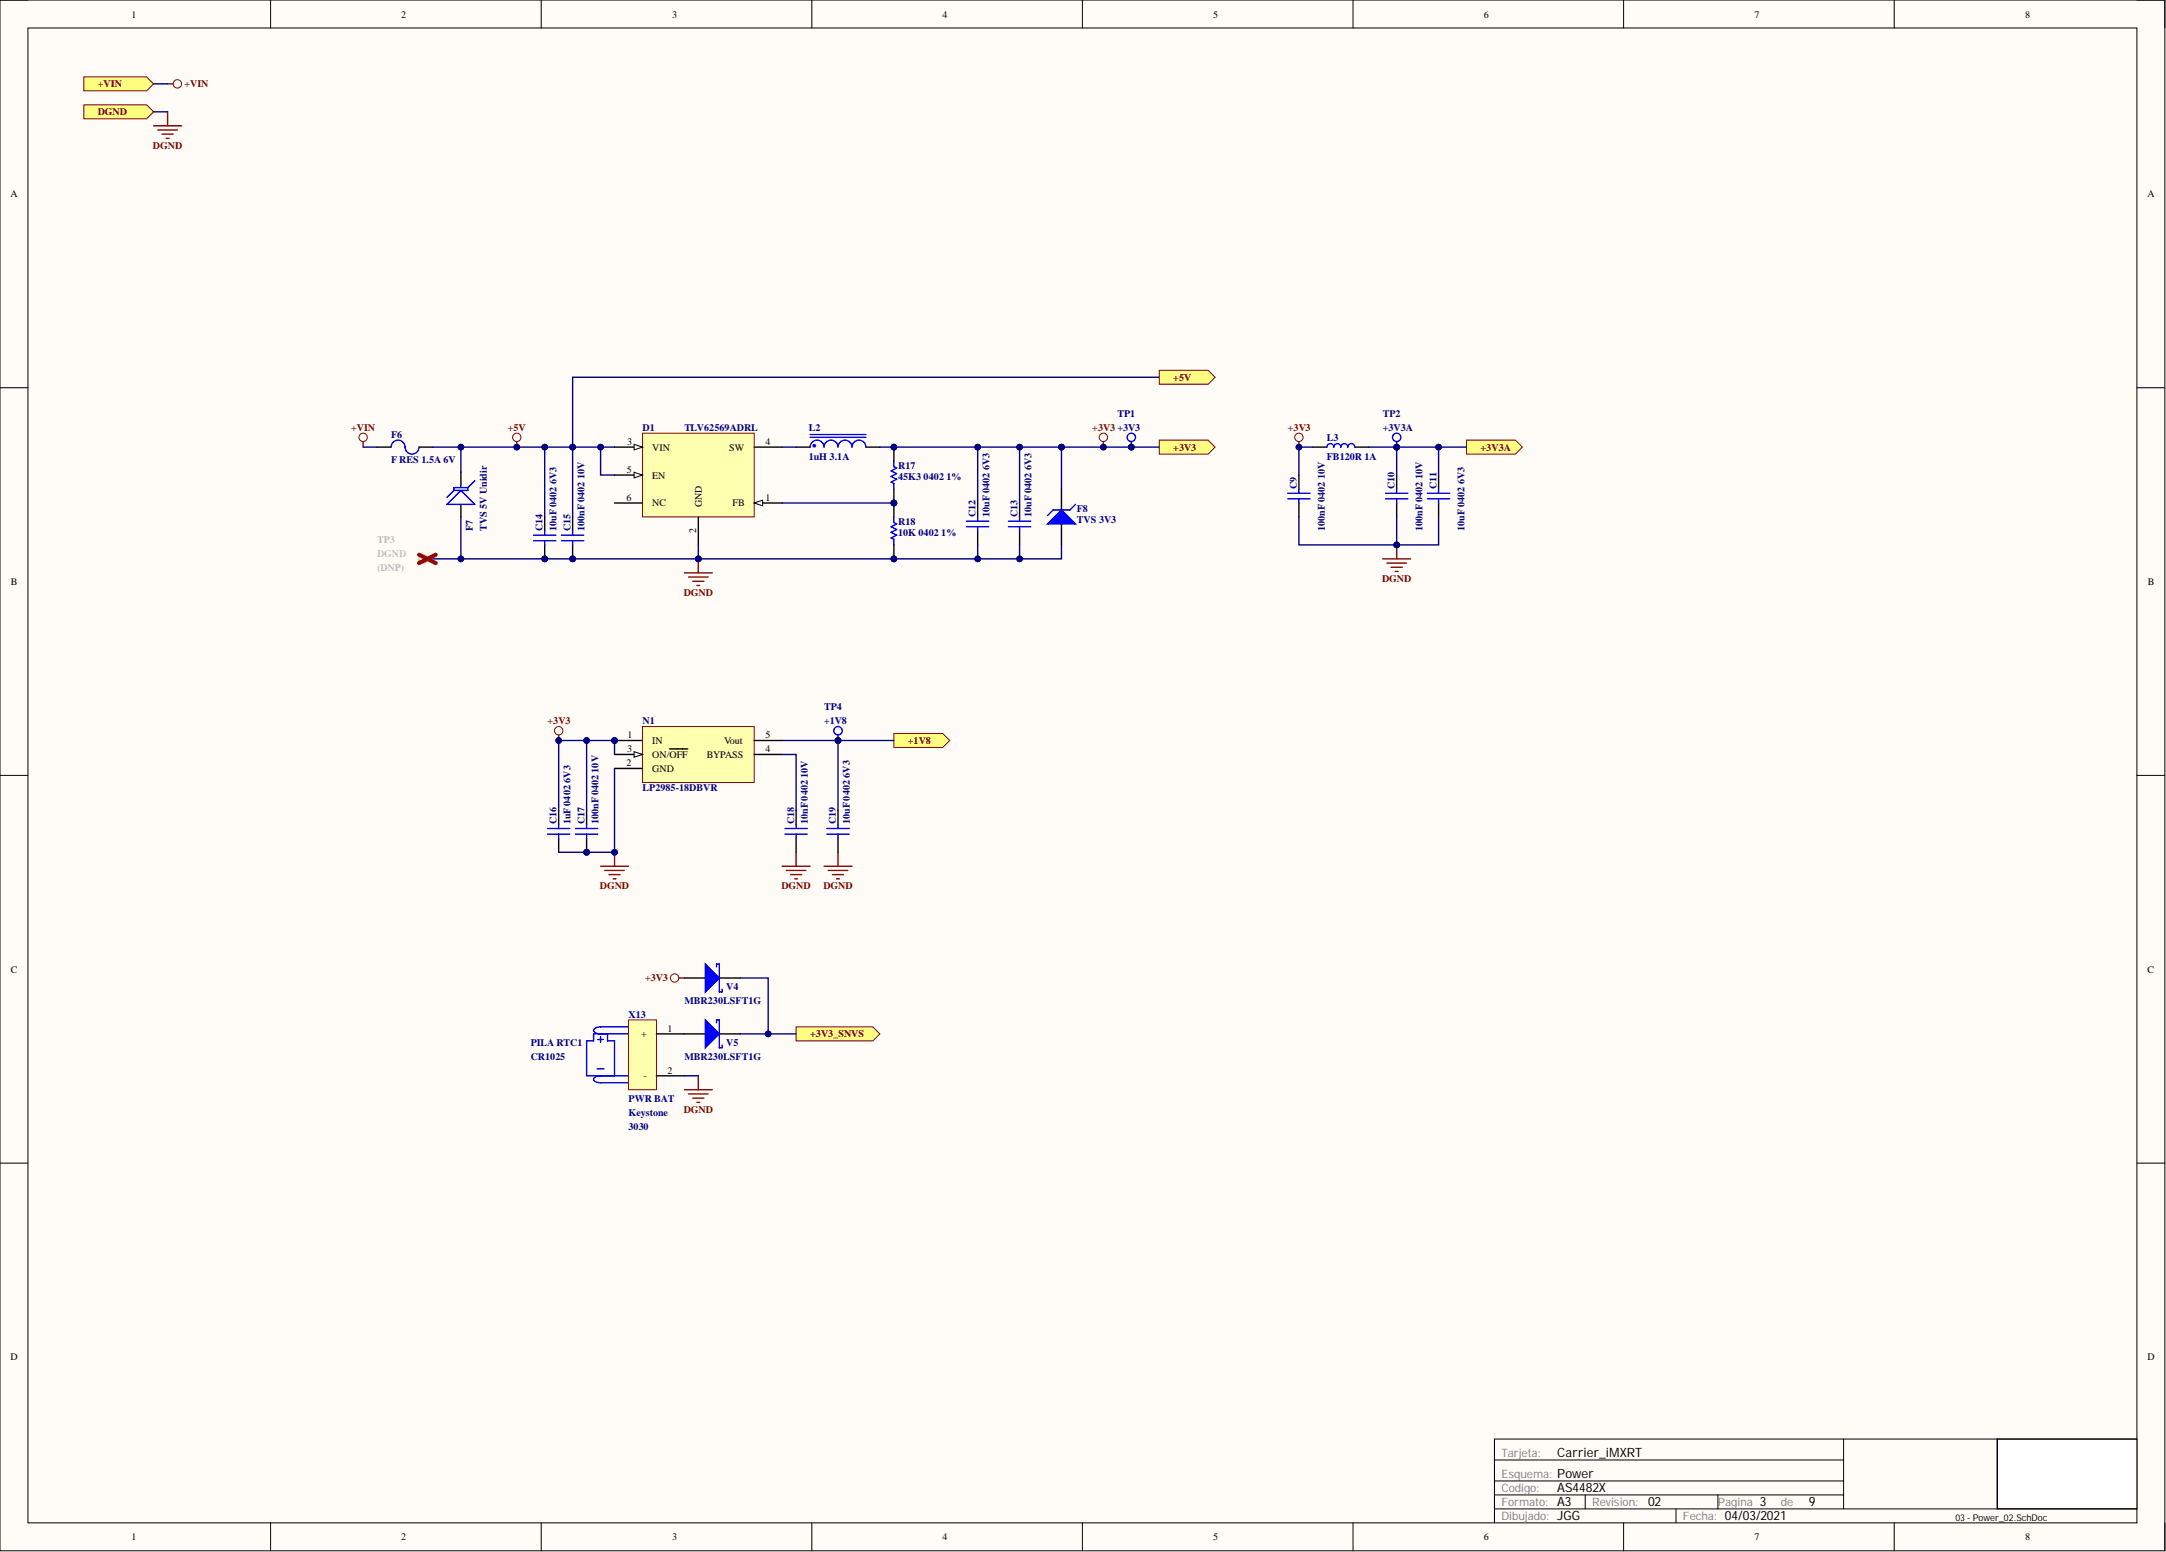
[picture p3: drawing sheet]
<svg xmlns="http://www.w3.org/2000/svg" width="393mm" height="282mm" viewBox="0 0 393 282" stroke-linecap="round" stroke-linejoin="round" font-family="sans-serif">
<defs><g id="words">
<g font-size="2.3">
<text x="282.8" y="264.7">Carrier_iMXRT</text>
<text x="282.8" y="271">AS4482X</text>
<text x="299.3" y="273.5">02</text>
<text x="328.5" y="273.5">9</text>
</g>
<g font-size="2.1" fill="#808080">
<text x="272.7" y="268.5">Esquema: Power</text>
<text x="272.7" y="264.7">Tarjeta:</text>
<text x="272.7" y="273.6">Formato: A3</text>
<text x="272.7" y="271">Codigo:</text>
<text x="289.1" y="273.6">Revision:</text>
<text x="312" y="273.6">Pagina 3</text>
<text x="323.4" y="273.6">de</text>
<text x="272.7" y="276.1">Dibujado: JGG</text>
<text x="305.6" y="276.1">Fecha: 04/03/2021</text>
</g>
<g font-size="1.8">
<text x="23.9" y="3.2">1</text>
<text x="72.9" y="3.2">2</text>
<text x="122.1" y="3.2">3</text>
<text x="171.2" y="3.2">4</text>
<text x="220.3" y="3.2">5</text>
<text x="269.4" y="3.2">6</text>
<text x="318.6" y="3.2">7</text>
<text x="367.8" y="3.2">8</text>
<text x="1.9" y="35.8">A</text>
<text x="390" y="35.8">A</text>
<text x="113.9" y="80.8">3</text>
<text x="118.4" y="81.8">VIN</text>
<text x="132.4" y="81.8">SW</text>
<text x="139" y="80.8">4</text>
<text x="113.8" y="85.9">5</text>
<text x="118.4" y="86.9">EN</text>
<text x="113.8" y="91">6</text>
<text x="118.4" y="92">NC</text>
<text x="127.5" y="92.1" transform="rotate(-90 127.5 92.1)">GND</text>
<text x="133" y="92">FB</text>
<text x="139" y="91">1</text>
<text x="126.4" y="96.8" transform="rotate(-90 126.4 96.8)">2</text>
<text x="2" y="106.2">B</text>
<text x="390.1" y="106.2">B</text>
<text x="113.9" y="136.6">3</text>
<text x="114" y="134.1">1</text>
<text x="118.4" y="135.1">IN</text>
<text x="118.4" y="137.7">ON/OFF</text>
<text x="128.3" y="137.7">BYPASS</text>
<text x="131.5" y="135.1">Vout</text>
<text x="139" y="134.1">5</text>
<text x="139" y="136.6">4</text>
<text x="113.8" y="139.2">2</text>
<text x="118.4" y="140.2">GND</text>
<text x="1.9" y="176.6">C</text>
<text x="390" y="176.6">C</text>
<text x="116.4" y="188.4">+</text>
<text x="121.2" y="187.4">1</text>
<text x="116.9" y="196">-</text>
<text x="121.2" y="195">2</text>
<text x="1.9" y="247.1">D</text>
<text x="390" y="247.1">D</text>
<text x="23.9" y="279.7">1</text>
<text x="72.9" y="279.7">2</text>
<text x="122.1" y="279.7">3</text>
<text x="171.2" y="279.7">4</text>
<text x="220.3" y="279.7">5</text>
<text x="269.4" y="279.7">6</text>
<text x="318.6" y="279.7">7</text>
<text x="367.8" y="279.7">8</text>
</g>
<g font-size="1.8" fill="#800000">
<text x="17.8" y="15.9">+VIN</text>
<text x="33.5" y="15.9">+VIN</text>
<text x="17.8" y="20.9">DGND</text>
<text x="27.8" y="27">DGND</text>
<text x="213.1" y="69.2">+5V</text>
<text x="63.7" y="78.3">+VIN</text>
<text x="92.2" y="78.3">+5V</text>
<text x="198.3" y="78.3">+3V3 +3V3</text>
<text x="213.1" y="81.8">+3V3</text>
<text x="233.9" y="78.3">+3V3</text>
<text x="268.9" y="81.8">+3V3A</text>
<text x="251" y="105.7">DGND</text>
<text x="124.2" y="108.2">DGND</text>
<text x="99.4" y="131.6">+3V3</text>
<text x="164.9" y="135.1">+1V8</text>
<text x="108.9" y="161.5">DGND</text>
<text x="141.9" y="161.5">DGND</text>
<text x="149.5" y="161.5">DGND</text>
<text x="117.1" y="178.3">+3V3</text>
<text x="147.1" y="188.4">+3V3_SNVS</text>
<text x="124.2" y="202.1">DGND</text>
</g>
<g font-size="1.8" fill="#000080">
<text x="202.9" y="75.7">TP1</text>
<text x="251.1" y="75.7">TP2</text>
<text x="71" y="79.6">F6</text>
<text x="116.7" y="78.3">D1</text>
<text x="124.3" y="78.3">TLV62569ADRL</text>
<text x="146.9" y="78.3">L2</text>
<text x="146.9" y="83.6">1uH 3.1A</text>
<text x="241" y="80.1">L3</text>
<text x="241" y="83.6">FB120R 1A</text>
<text x="251.1" y="78.3">+3V3A</text>
<text x="71" y="84.1">F RES 1.5A 6V</text>
<text x="101.1" y="88" transform="rotate(-90 101.1 88)">6V3</text>
<text x="106.1" y="87" transform="rotate(-90 106.1 87)">10V</text>
<text x="163.1" y="85.1">R17</text>
<text x="163.1" y="87.2">45K3</text>
<text x="167.7" y="87.2">0402</text>
<text x="171.9" y="87.2">1%</text>
<text x="179.7" y="85.4" transform="rotate(-90 179.7 85.4)">6V3</text>
<text x="187.3" y="85.4" transform="rotate(-90 187.3 85.4)">6V3</text>
<text x="235.5" y="88.8" transform="rotate(-90 235.5 88.8)">C9</text>
<text x="240.6" y="87" transform="rotate(-90 240.6 87)">10V</text>
<text x="253.3" y="88.8" transform="rotate(-90 253.3 88.8)">C10</text>
<text x="258.3" y="87" transform="rotate(-90 258.3 87)">10V</text>
<text x="260.9" y="88.8" transform="rotate(-90 260.9 88.8)">C11</text>
<text x="265.9" y="88" transform="rotate(-90 265.9 88)">6V3</text>
<text x="163.1" y="95.3">R18</text>
<text x="177.2" y="93.9" transform="rotate(-90 177.2 93.9)">C12</text>
<text x="179.7" y="93.9" transform="rotate(-90 179.7 93.9)">10uF 0402</text>
<text x="184.8" y="93.9" transform="rotate(-90 184.8 93.9)">C13</text>
<text x="187.3" y="93.9" transform="rotate(-90 187.3 93.9)">10uF 0402</text>
<text x="195.6" y="93">F8</text>
<text x="195.6" y="95">TVS 3V3</text>
<text x="85.9" y="96.4" transform="rotate(-90 85.9 96.4)">F7</text>
<text x="88.4" y="96.4" transform="rotate(-90 88.4 96.4)">TVS 5V Unidir</text>
<text x="98.5" y="96.4" transform="rotate(-90 98.5 96.4)">C14</text>
<text x="101.1" y="96.4" transform="rotate(-90 101.1 96.4)">10uF 0402</text>
<text x="103.6" y="96.4" transform="rotate(-90 103.6 96.4)">C15</text>
<text x="106.1" y="96.4" transform="rotate(-90 106.1 96.4)">100nF 0402</text>
<text x="163.1" y="97.3">10K 0402</text>
<text x="170.9" y="97.3">1%</text>
<text x="240.6" y="96.4" transform="rotate(-90 240.6 96.4)">100nF 0402</text>
<text x="258.3" y="96.4" transform="rotate(-90 258.3 96.4)">100nF 0402</text>
<text x="265.9" y="96.4" transform="rotate(-90 265.9 96.4)">10uF 0402</text>
<text x="116.7" y="131.6">N1</text>
<text x="149.6" y="129">TP4</text>
<text x="149.6" y="131.6">+1V8</text>
<text x="103.6" y="142.1" transform="rotate(-90 103.6 142.1)">6V3</text>
<text x="108.7" y="140.3" transform="rotate(-90 108.7 140.3)">10V</text>
<text x="116.7" y="143.7">LP2985-18DBVR</text>
<text x="146.7" y="141.3" transform="rotate(-90 146.7 141.3)">10V</text>
<text x="154.3" y="141.3" transform="rotate(-90 154.3 141.3)">6V3</text>
<text x="101.1" y="149.7" transform="rotate(-90 101.1 149.7)">C16</text>
<text x="103.6" y="149.7" transform="rotate(-90 103.6 149.7)">1uF 0402</text>
<text x="106.1" y="149.7" transform="rotate(-90 106.1 149.7)">C17</text>
<text x="108.7" y="149.7" transform="rotate(-90 108.7 149.7)">100nF 0402</text>
<text x="144.2" y="149.7" transform="rotate(-90 144.2 149.7)">C18</text>
<text x="146.7" y="149.7" transform="rotate(-90 146.7 149.7)">10nF 0402</text>
<text x="151.8" y="149.7" transform="rotate(-90 151.8 149.7)">C19</text>
<text x="154.3" y="149.7" transform="rotate(-90 154.3 149.7)">10uF 0402</text>
<text x="131.9" y="179.8">V4</text>
<text x="114.1" y="184.9">X13</text>
<text x="124.3" y="182.3">MBR230LSFT1G</text>
<text x="96.4" y="189.9">PILA RTC1</text>
<text x="131.9" y="189.9">V5</text>
<text x="96.4" y="192.5">CR1025</text>
<text x="124.3" y="192.5">MBR230LSFT1G</text>
<text x="114.1" y="202.6">Keystone</text>
<text x="114.1" y="200.1">PWR BAT</text>
<text x="114.1" y="205.2">3030</text>
</g>
<g font-size="1.8" fill="#bfbebc">
<text x="68.5" y="98.6">TP3</text>
<text x="68.5" y="101.1">DGND</text>
<text x="68.5" y="103.7">(DNP)</text>
</g>
<text font-size="1.7" x="355.1" y="276.2">03 - Power_02.SchDoc</text>
</g></defs>
<path d="M0 0h393.1v281.7h-393.1z" fill-rule="evenodd" fill="#fffcf8"/>
<path d="M0 0h393.1v281.7h-393.1z" fill="none" stroke="#000" stroke-width=".18"/>
<path d="M5.1 5.1h383v271.5h-383z" fill-rule="evenodd" fill="#fffcf8"/>
<g fill="none" stroke="#000" stroke-width=".18">
<path d="M0 0h5.1M5.1 5.1h383v271.5h-383zM49.1 0v5.1M98.3 0v5.1M147.4 0v5.1M196.6 0v5.1M245.7 0v5.1M294.9 0v5.1M344 0v5.1M388.1 0h5v5.1M0 70.4h5.1M388.1 70.4h5"/>
<path d="M0 140.8h5.1M388.1 140.8h5M0 211.2h5.1M388.1 211.2h5M49.1 276.6v5.1M98.3 276.6v5.1M147.4 276.6v5.1M196.6 276.6v5.1M245.7 276.6v5.1M294.9 276.6v5.1M344 276.6v5.1M393.1 276.6v5.1"/>
</g>
<path d="M362.7 261.4h25.4v12.6h-25.4z" fill-rule="evenodd" fill="#fff"/>
<path d="M271.4 265.2h63.4M271.4 274h116.7M271.4 271.5h63.4M271.4 269h63.4M287.9 271.5v2.5M304.4 274v2.6M312 271.5v2.5M334.8 261.4v12.6M362.7 261.4h25.4v12.6h-25.4zM362.7 261.4v12.6M388.1 261.4h-116.7v15.2" fill="none" stroke="#000" stroke-width=".18"/>
<path d="M266.3 79.9h8.9l1.3 1.3-1.3 1.3h-8.9z" fill-rule="evenodd" fill="#ffff80"/>
<path d="M266.3 79.9h8.9l1.3 1.3-1.3 1.3h-8.9z" fill="none" stroke="#800000" stroke-width=".18"/>
<path d="M162.3 133.2h8.9l1.3 1.3-1.3 1.3h-8.9z" fill-rule="evenodd" fill="#ffff80"/>
<path d="M162.3 133.2h8.9l1.3 1.3-1.3 1.3h-8.9z" fill="none" stroke="#800000" stroke-width=".18"/>
<path d="M210.5 79.9h8.9l1.3 1.3-1.3 1.3h-8.9z" fill-rule="evenodd" fill="#ffff80"/>
<path d="M210.5 79.9h8.9l1.3 1.3-1.3 1.3h-8.9z" fill="none" stroke="#800000" stroke-width=".18"/>
<path d="M144.6 186.5h13.9l1.3 1.3-1.3 1.2h-13.9z" fill-rule="evenodd" fill="#ffff80"/>
<g fill="none" stroke="#800000" stroke-width=".18">
<path d="M144.6 186.5h13.9l1.3 1.3-1.3 1.2h-13.9z"/>
<circle cx="235.9" cy="79.4" r=".76"/>
</g>
<path d="M235.9 80.2v1" fill="none" stroke="#800000" stroke-width=".25"/>
<circle cx="235.9" cy="81.2" r=".51" fill="#000080"/>
<circle cx="235.9" cy="81.2" r=".51" fill="none" stroke="#000080" stroke-width=".18"/>
<path d="M116.7 78.7h20.3v15.2h-20.3z" fill-rule="evenodd" fill="#ffffb0"/>
<path d="M116.7 78.7h20.3v15.2h-20.3z" fill="none" stroke="#800000" stroke-width=".18"/>
<path d="M137 91.4h5" fill="none" stroke="#000" stroke-width=".25"/>
<path d="M137 91.4l1.5-.6v1.1z" fill="#f8fcff"/>
<path d="M137 91.4l1.5-.6v1.1z" fill="none" stroke="#000" stroke-width=".18"/>
<path d="M111.6 86.3h5.1" fill="none" stroke="#000" stroke-width=".25"/>
<path d="M115.2 85.8l1.5 .5-1.5 .5z" fill="#f8fcff"/>
<path d="M115.2 85.8l1.5 .5-1.5 .5z" fill="none" stroke="#000" stroke-width=".18"/>
<path d="M111.6 81.2h5.1M126.8 93.9v5.1" fill="none" stroke="#000" stroke-width=".25"/>
<path d="M115.2 80.7l1.5 .5-1.5 .5z" fill="#f8fcff"/>
<path d="M115.2 80.7l1.5 .5-1.5 .5z" fill="none" stroke="#000" stroke-width=".18"/>
<path d="M111.6 91.4h5.1M137 81.2h5" fill="none" stroke="#000" stroke-width=".25"/>
<circle cx="104" cy="101.5" r=".51" fill="#000080"/>
<circle cx="104" cy="101.5" r=".51" fill="none" stroke="#000080" stroke-width=".18"/>
<path d="M104 99v2.5" fill="none" stroke="#000" stroke-width=".25"/>
<circle cx="104" cy="101.5" r=".51" fill="#000080"/>
<circle cx="104" cy="101.5" r=".51" fill="none" stroke="#000080" stroke-width=".18"/>
<path d="M104 93.9v2.5" fill="none" stroke="#000" stroke-width=".25"/>
<path d="M102 97.2h4M102 98.2h4M104 96.4v.8M104 98.2v.8" fill="none" stroke="#00f" stroke-width=".25"/>
<circle cx="98.9" cy="101.5" r=".51" fill="#000080"/>
<circle cx="98.9" cy="101.5" r=".51" fill="none" stroke="#000080" stroke-width=".18"/>
<path d="M98.9 99v2.5" fill="none" stroke="#000" stroke-width=".25"/>
<circle cx="98.9" cy="101.5" r=".51" fill="#000080"/>
<circle cx="98.9" cy="101.5" r=".51" fill="none" stroke="#000080" stroke-width=".18"/>
<path d="M98.9 93.9v2.5" fill="none" stroke="#000" stroke-width=".25"/>
<path d="M96.9 97.2h4M96.9 98.2h4M98.9 96.4v.8M98.9 98.2v.8" fill="none" stroke="#00f" stroke-width=".25"/>
<path d="M124.3 104h5.1M125 104.8h3.6M125.8 105.6h2M126.6 106.3h.5M126.8 101.5v2.5" fill="none" stroke="#800000" stroke-width=".25"/>
<circle cx="126.8" cy="101.5" r=".51" fill="#000080"/>
<circle cx="126.8" cy="101.5" r=".51" fill="none" stroke="#000080" stroke-width=".18"/>
<circle cx="93.8" cy="79.4" r=".76" fill="none" stroke="#800000" stroke-width=".18"/>
<path d="M93.8 80.2v1" fill="none" stroke="#800000" stroke-width=".25"/>
<circle cx="93.8" cy="81.2" r=".51" fill="#000080"/>
<circle cx="93.8" cy="81.2" r=".51" fill="none" stroke="#000080" stroke-width=".18"/>
<path d="M144.6 81.2h2.5M157.3 81.2h2.5" fill="none" stroke="#000" stroke-width=".25"/>
<path d="M147.1 79.4h10.2M147.1 78.9h10.2M147.1 81.2a1.27 1.27 0 0 1 1.3-1.3 1.27 1.27 0 0 1 1.2 1.3 1.27 1.27 0 0 1 1.3-1.3 1.27 1.27 0 0 1 1.3 1.3 1.27 1.27 0 0 1 1.3-1.3 1.27 1.27 0 0 1 1.2 1.3 1.27 1.27 0 0 1 1.3-1.3 1.27 1.27 0 0 1 1.3 1.3" fill="none" stroke="#00f" stroke-width=".25"/>
<circle cx="147.9" cy="81" r=".25" fill="#00f"/>
<circle cx="147.9" cy="81" r=".25" fill="none" stroke="#00f" stroke-width=".18"/>
<path d="M177.5 91.4v2.5M177.5 96.4v2.6M185.2 91.4v2.5M185.2 96.4v2.6" fill="none" stroke="#000" stroke-width=".25"/>
<path d="M175.5 94.7h4.1M175.5 95.7h4.1M177.5 93.9v.8M177.5 95.7v.7M183.1 94.7h4.1M183.1 95.7h4.1M185.2 93.9v.8M185.2 95.7v.7" fill="none" stroke="#00f" stroke-width=".25"/>
<circle cx="200.4" cy="79.4" r=".76" fill="none" stroke="#800000" stroke-width=".18"/>
<path d="M200.4 80.2v1" fill="none" stroke="#800000" stroke-width=".25"/>
<circle cx="200.4" cy="81.2" r=".51" fill="#000080"/>
<circle cx="200.4" cy="81.2" r=".51" fill="none" stroke="#000080" stroke-width=".18"/>
<circle cx="111.6" cy="134.5" r=".51" fill="#000080"/>
<circle cx="111.6" cy="134.5" r=".51" fill="none" stroke="#000080" stroke-width=".18"/>
<path d="M116.7 132h20.3v10.1h-20.3z" fill-rule="evenodd" fill="#ffffb0"/>
<path d="M116.7 132h20.3v10.1h-20.3z" fill="none" stroke="#800000" stroke-width=".18"/>
<path d="M111.6 134.5h5.1" fill="none" stroke="#000" stroke-width=".25"/>
<circle cx="111.6" cy="134.5" r=".51" fill="#000080"/>
<circle cx="111.6" cy="134.5" r=".51" fill="none" stroke="#000080" stroke-width=".18"/>
<path d="M111.6 137h5.1" fill="none" stroke="#000" stroke-width=".25"/>
<path d="M115.2 136.5l1.5 .5-1.5 .5z" fill="#f8fcff"/>
<path d="M115.2 136.5l1.5 .5-1.5 .5z" fill="none" stroke="#000" stroke-width=".18"/>
<path d="M111.6 139.6h5.1M121.6 136h3.3M137 134.5h5M137 137h5" fill="none" stroke="#000" stroke-width=".25"/>
<path d="M109.1 157.3h5M109.8 158.1h3.6M110.6 158.8h2M111.3 159.6h.6M111.6 154.8v2.5" fill="none" stroke="#800000" stroke-width=".25"/>
<circle cx="111.6" cy="154.8" r=".51" fill="#000080"/>
<circle cx="111.6" cy="154.8" r=".51" fill="none" stroke="#000080" stroke-width=".18"/>
<circle cx="106.5" cy="154.8" r=".51" fill="#000080"/>
<circle cx="106.5" cy="154.8" r=".51" fill="none" stroke="#000080" stroke-width=".18"/>
<path d="M106.5 152.2v2.6" fill="none" stroke="#000" stroke-width=".25"/>
<circle cx="106.5" cy="154.8" r=".51" fill="#000080"/>
<circle cx="106.5" cy="154.8" r=".51" fill="none" stroke="#000080" stroke-width=".18"/>
<path d="M101.5 147.2v2.5M101.5 152.2v2.6M106.5 147.2v2.5M144.6 147.2v2.5M144.6 152.2v2.6" fill="none" stroke="#000" stroke-width=".25"/>
<path d="M99.4 150.5h4.1M99.4 151.5h4.1M101.5 149.7v.8M101.5 151.5v.7M104.5 150.5h4.1M104.5 151.5h4.1M106.5 149.7v.8M106.5 151.5v.7M142.5 150.5h4.1M142.5 151.5h4.1M144.6 149.7v.8M144.6 151.5v.7" fill="none" stroke="#00f" stroke-width=".25"/>
<path d="M142 157.3h5.1M142.8 158.1h3.5M143.6 158.8h2M144.3 159.6h.5M144.6 154.8v2.5M149.6 157.3h5.1M150.4 158.1h3.6M151.2 158.8h2M151.9 159.6h.5M152.2 154.8v2.5" fill="none" stroke="#800000" stroke-width=".25"/>
<circle cx="253.6" cy="81.2" r=".51" fill="#000080"/>
<circle cx="253.6" cy="81.2" r=".51" fill="none" stroke="#000080" stroke-width=".18"/>
<path d="M253.6 80.2v1" fill="none" stroke="#000" stroke-width=".25"/>
<circle cx="253.6" cy="81.2" r=".51" fill="#000080"/>
<circle cx="253.6" cy="81.2" r=".51" fill="none" stroke="#000080" stroke-width=".18"/>
<circle cx="253.6" cy="79.4" r=".76" fill="none" stroke="#00f" stroke-width=".25"/>
<circle cx="205.4" cy="81.2" r=".51" fill="#000080"/>
<circle cx="205.4" cy="81.2" r=".51" fill="none" stroke="#000080" stroke-width=".18"/>
<path d="M205.4 80.2v1" fill="none" stroke="#000" stroke-width=".25"/>
<circle cx="205.4" cy="81.2" r=".51" fill="#000080"/>
<circle cx="205.4" cy="81.2" r=".51" fill="none" stroke="#000080" stroke-width=".18"/>
<circle cx="205.4" cy="79.4" r=".76" fill="none" stroke="#00f" stroke-width=".25"/>
<circle cx="152.2" cy="134.5" r=".51" fill="#000080"/>
<circle cx="152.2" cy="134.5" r=".51" fill="none" stroke="#000080" stroke-width=".18"/>
<path d="M152.2 133.5v1" fill="none" stroke="#000" stroke-width=".25"/>
<circle cx="152.2" cy="134.5" r=".51" fill="#000080"/>
<circle cx="152.2" cy="134.5" r=".51" fill="none" stroke="#000080" stroke-width=".18"/>
<g fill="none" stroke="#00f" stroke-width=".25">
<path d="M241 81.2a.63 .63 0 0 1 .6-.6 .63 .63 0 0 1 .6 .6 .63 .63 0 0 1 .7-.6 .63 .63 0 0 1 .6 .6 .63 .63 0 0 1 .6-.6 .63 .63 0 0 1 .7 .6 .63 .63 0 0 1 .6-.6 .63 .63 0 0 1 .6 .6"/>
<circle cx="152.2" cy="132.7" r=".76"/>
</g>
<path d="M123.3 177.6h1M124.3 197.9h5.1M125 198.7h3.6M125.8 199.4h2M126.8 195.4v2.5M126.6 200.2h.5" fill="none" stroke="#800000" stroke-width=".25"/>
<circle cx="122.5" cy="177.6" r=".76" fill="none" stroke="#800000" stroke-width=".18"/>
<path d="M238.4 81.2h2.6M246 81.2h2.6" fill="none" stroke="#000" stroke-width=".25"/>
<path d="M104 81.2h-5.1v12.7" fill="none" stroke="#000080" stroke-width=".25"/>
<circle cx="98.9" cy="81.2" r=".51" fill="#000080"/>
<circle cx="98.9" cy="81.2" r=".51" fill="none" stroke="#000080" stroke-width=".18"/>
<circle cx="104" cy="81.2" r=".51" fill="#000080"/>
<circle cx="104" cy="81.2" r=".51" fill="none" stroke="#000080" stroke-width=".18"/>
<path d="M109.1 81.2v5.1h2.5" fill="none" stroke="#000080" stroke-width=".25"/>
<circle cx="109.1" cy="81.2" r=".51" fill="#000080"/>
<circle cx="109.1" cy="81.2" r=".51" fill="none" stroke="#000080" stroke-width=".18"/>
<path d="M142 81.2h2.6M142 91.4h20.3" fill="none" stroke="#000080" stroke-width=".25"/>
<circle cx="162.3" cy="91.4" r=".51" fill="#000080"/>
<circle cx="162.3" cy="91.4" r=".51" fill="none" stroke="#000080" stroke-width=".18"/>
<path d="M177.5 99v2.5" fill="none" stroke="#000080" stroke-width=".25"/>
<circle cx="177.5" cy="101.5" r=".51" fill="#000080"/>
<circle cx="177.5" cy="101.5" r=".51" fill="none" stroke="#000080" stroke-width=".18"/>
<path d="M177.5 81.2v10.2" fill="none" stroke="#000080" stroke-width=".25"/>
<circle cx="177.5" cy="81.2" r=".51" fill="#000080"/>
<circle cx="177.5" cy="81.2" r=".51" fill="none" stroke="#000080" stroke-width=".18"/>
<path d="M111.6 139.6v15.2h-10.1" fill="none" stroke="#000080" stroke-width=".25"/>
<circle cx="111.6" cy="154.8" r=".51" fill="#000080"/>
<circle cx="111.6" cy="154.8" r=".51" fill="none" stroke="#000080" stroke-width=".18"/>
<circle cx="106.5" cy="154.8" r=".51" fill="#000080"/>
<circle cx="106.5" cy="154.8" r=".51" fill="none" stroke="#000080" stroke-width=".18"/>
<path d="M111.6 137v-2.5h-5.1v12.7" fill="none" stroke="#000080" stroke-width=".25"/>
<circle cx="106.5" cy="134.5" r=".51" fill="#000080"/>
<circle cx="106.5" cy="134.5" r=".51" fill="none" stroke="#000080" stroke-width=".18"/>
<circle cx="111.6" cy="134.5" r=".51" fill="#000080"/>
<circle cx="111.6" cy="134.5" r=".51" fill="none" stroke="#000080" stroke-width=".18"/>
<path d="M106.5 134.5h-5v12.7" fill="none" stroke="#000080" stroke-width=".25"/>
<circle cx="101.5" cy="134.5" r=".51" fill="#000080"/>
<circle cx="101.5" cy="134.5" r=".51" fill="none" stroke="#000080" stroke-width=".18"/>
<circle cx="106.5" cy="134.5" r=".51" fill="#000080"/>
<circle cx="106.5" cy="134.5" r=".51" fill="none" stroke="#000080" stroke-width=".18"/>
<path d="M142 137h2.6v10.2M142 134.5h10.2v12.7" fill="none" stroke="#000080" stroke-width=".25"/>
<circle cx="152.2" cy="134.5" r=".51" fill="#000080"/>
<circle cx="152.2" cy="134.5" r=".51" fill="none" stroke="#000080" stroke-width=".18"/>
<path d="M152.2 134.5h10.1" fill="none" stroke="#000080" stroke-width=".25"/>
<circle cx="152.2" cy="134.5" r=".51" fill="#000080"/>
<circle cx="152.2" cy="134.5" r=".51" fill="none" stroke="#000080" stroke-width=".18"/>
<path d="M134.4 187.8h10.2" fill="none" stroke="#000080" stroke-width=".25"/>
<circle cx="139.5" cy="187.8" r=".51" fill="#000080"/>
<circle cx="139.5" cy="187.8" r=".51" fill="none" stroke="#000080" stroke-width=".18"/>
<path d="M111.6 81.2h-7.6v12.7" fill="none" stroke="#000080" stroke-width=".25"/>
<circle cx="104" cy="81.2" r=".51" fill="#000080"/>
<circle cx="104" cy="81.2" r=".51" fill="none" stroke="#000080" stroke-width=".18"/>
<circle cx="109.1" cy="81.2" r=".51" fill="#000080"/>
<circle cx="109.1" cy="81.2" r=".51" fill="none" stroke="#000080" stroke-width=".18"/>
<path d="M185.2 99v2.5h-58.4" fill="none" stroke="#000080" stroke-width=".25"/>
<circle cx="185.2" cy="101.5" r=".51" fill="#000080"/>
<circle cx="185.2" cy="101.5" r=".51" fill="none" stroke="#000080" stroke-width=".18"/>
<circle cx="177.5" cy="101.5" r=".51" fill="#000080"/>
<circle cx="177.5" cy="101.5" r=".51" fill="none" stroke="#000080" stroke-width=".18"/>
<circle cx="162.3" cy="101.5" r=".51" fill="#000080"/>
<circle cx="162.3" cy="101.5" r=".51" fill="none" stroke="#000080" stroke-width=".18"/>
<circle cx="126.8" cy="101.5" r=".51" fill="#000080"/>
<circle cx="126.8" cy="101.5" r=".51" fill="none" stroke="#000080" stroke-width=".18"/>
<path d="M159.8 81.2h25.4v10.2" fill="none" stroke="#000080" stroke-width=".25"/>
<circle cx="185.2" cy="81.2" r=".51" fill="#000080"/>
<circle cx="185.2" cy="81.2" r=".51" fill="none" stroke="#000080" stroke-width=".18"/>
<circle cx="177.5" cy="81.2" r=".51" fill="#000080"/>
<circle cx="177.5" cy="81.2" r=".51" fill="none" stroke="#000080" stroke-width=".18"/>
<circle cx="162.3" cy="81.2" r=".51" fill="#000080"/>
<circle cx="162.3" cy="81.2" r=".51" fill="none" stroke="#000080" stroke-width=".18"/>
<path d="M185.2 81.2h7.6" fill="none" stroke="#000080" stroke-width=".25"/>
<circle cx="185.2" cy="81.2" r=".51" fill="#000080"/>
<circle cx="185.2" cy="81.2" r=".51" fill="none" stroke="#000080" stroke-width=".18"/>
<circle cx="192.8" cy="81.2" r=".51" fill="#000080"/>
<circle cx="192.8" cy="81.2" r=".51" fill="none" stroke="#000080" stroke-width=".18"/>
<path d="M192.8 99v2.5h-7.6" fill="none" stroke="#000080" stroke-width=".25"/>
<circle cx="185.2" cy="101.5" r=".51" fill="#000080"/>
<circle cx="185.2" cy="101.5" r=".51" fill="none" stroke="#000080" stroke-width=".18"/>
<path d="M192.8 81.2v7.6" fill="none" stroke="#000080" stroke-width=".25"/>
<circle cx="192.8" cy="81.2" r=".51" fill="#000080"/>
<circle cx="192.8" cy="81.2" r=".51" fill="none" stroke="#000080" stroke-width=".18"/>
<path d="M134.4 177.6h5.1v10.2" fill="none" stroke="#000080" stroke-width=".25"/>
<circle cx="139.5" cy="187.8" r=".51" fill="#000080"/>
<circle cx="139.5" cy="187.8" r=".51" fill="none" stroke="#000080" stroke-width=".18"/>
<path d="M192.8 81.2h17.7" fill="none" stroke="#000080" stroke-width=".25"/>
<circle cx="192.8" cy="81.2" r=".51" fill="#000080"/>
<circle cx="192.8" cy="81.2" r=".51" fill="none" stroke="#000080" stroke-width=".18"/>
<circle cx="200.4" cy="81.2" r=".51" fill="#000080"/>
<circle cx="200.4" cy="81.2" r=".51" fill="none" stroke="#000080" stroke-width=".18"/>
<circle cx="205.4" cy="81.2" r=".51" fill="#000080"/>
<circle cx="205.4" cy="81.2" r=".51" fill="none" stroke="#000080" stroke-width=".18"/>
<path d="M235.9 86.3v2.5M235.9 91.4v2.5M253.6 86.3v2.5M253.6 91.4v2.5M261.2 86.3v2.5M261.2 91.4v2.5" fill="none" stroke="#000" stroke-width=".25"/>
<path d="M233.9 89.6h4M233.9 90.6h4M235.9 88.8v.8M235.9 90.6v.8M251.6 89.6h4.1M251.6 90.6h4.1M253.6 88.8v.8M253.6 90.6v.8M259.2 89.6h4.1M259.2 90.6h4.1M261.2 88.8v.8M261.2 90.6v.8" fill="none" stroke="#00f" stroke-width=".25"/>
<path d="M238.4 81.2h-2.5v5.1" fill="none" stroke="#000080" stroke-width=".25"/>
<circle cx="235.9" cy="81.2" r=".51" fill="#000080"/>
<circle cx="235.9" cy="81.2" r=".51" fill="none" stroke="#000080" stroke-width=".18"/>
<path d="M253.6 81.2v5.1" fill="none" stroke="#000080" stroke-width=".25"/>
<circle cx="253.6" cy="81.2" r=".51" fill="#000080"/>
<circle cx="253.6" cy="81.2" r=".51" fill="none" stroke="#000080" stroke-width=".18"/>
<path d="M248.6 81.2h17.7" fill="none" stroke="#000080" stroke-width=".25"/>
<circle cx="261.2" cy="81.2" r=".51" fill="#000080"/>
<circle cx="261.2" cy="81.2" r=".51" fill="none" stroke="#000080" stroke-width=".18"/>
<circle cx="253.6" cy="81.2" r=".51" fill="#000080"/>
<circle cx="253.6" cy="81.2" r=".51" fill="none" stroke="#000080" stroke-width=".18"/>
<path d="M261.2 81.2v5.1" fill="none" stroke="#000080" stroke-width=".25"/>
<circle cx="261.2" cy="81.2" r=".51" fill="#000080"/>
<circle cx="261.2" cy="81.2" r=".51" fill="none" stroke="#000080" stroke-width=".18"/>
<path d="M253.6 99v2.5M251.1 101.5h5.1M251.9 102.3h3.5M252.6 103h2.1M253.4 103.8h.5" fill="none" stroke="#800000" stroke-width=".25"/>
<circle cx="253.6" cy="99" r=".51" fill="#000080"/>
<circle cx="253.6" cy="99" r=".51" fill="none" stroke="#000080" stroke-width=".18"/>
<path d="M235.9 93.9v5.1h25.3v-5.1" fill="none" stroke="#000080" stroke-width=".25"/>
<circle cx="253.6" cy="99" r=".51" fill="#000080"/>
<circle cx="253.6" cy="99" r=".51" fill="none" stroke="#000080" stroke-width=".18"/>
<path d="M253.6 93.9v5.1" fill="none" stroke="#000080" stroke-width=".25"/>
<circle cx="253.6" cy="99" r=".51" fill="#000080"/>
<circle cx="253.6" cy="99" r=".51" fill="none" stroke="#000080" stroke-width=".18"/>
<circle cx="101.5" cy="132.7" r=".76" fill="none" stroke="#800000" stroke-width=".18"/>
<path d="M101.5 133.5v1" fill="none" stroke="#800000" stroke-width=".25"/>
<circle cx="101.5" cy="134.5" r=".51" fill="#000080"/>
<circle cx="101.5" cy="134.5" r=".51" fill="none" stroke="#000080" stroke-width=".18"/>
<path d="M71 81.2a1.27 1.27 0 0 1 1.3-1.3 1.27 1.27 0 0 1 1.3 1.3 1.27 1.27 0 0 0 1.2 1.3 1.27 1.27 0 0 0 1.3-1.3" fill="none" stroke="#00f" stroke-width=".25"/>
<path d="M68.5 81.2h2.5M76.1 81.2h2.5" fill="none" stroke="#000" stroke-width=".25"/>
<path d="M78.6 81.2h20.3" fill="none" stroke="#000080" stroke-width=".25"/>
<circle cx="83.7" cy="81.2" r=".51" fill="#000080"/>
<circle cx="83.7" cy="81.2" r=".51" fill="none" stroke="#000080" stroke-width=".18"/>
<circle cx="93.8" cy="81.2" r=".51" fill="#000080"/>
<circle cx="93.8" cy="81.2" r=".51" fill="none" stroke="#000080" stroke-width=".18"/>
<circle cx="98.9" cy="81.2" r=".51" fill="#000080"/>
<circle cx="98.9" cy="81.2" r=".51" fill="none" stroke="#000080" stroke-width=".18"/>
<path d="M83.7 81.2v4.6" fill="none" stroke="#000080" stroke-width=".25"/>
<circle cx="83.7" cy="81.2" r=".51" fill="#000080"/>
<circle cx="83.7" cy="81.2" r=".51" fill="none" stroke="#000080" stroke-width=".18"/>
<g fill="none" stroke="#800000" stroke-width=".18">
<circle cx="32.2" cy="15.2" r=".76"/>
<circle cx="65.9" cy="79.4" r=".76"/>
</g>
<path d="M30.4 15.2h1.1M65.9 80.2v1" fill="none" stroke="#800000" stroke-width=".25"/>
<path d="M65.9 81.2h2.6" fill="none" stroke="#000080" stroke-width=".25"/>
<path d="M15.2 14h11.4l1.3 1.2-1.3 1.3h-11.4z" fill-rule="evenodd" fill="#ffff80"/>
<path d="M15.2 14h11.4l1.3 1.2-1.3 1.3h-11.4z" fill="none" stroke="#800000" stroke-width=".18"/>
<path d="M27.9 15.2h2.5" fill="none" stroke="#000080" stroke-width=".25"/>
<path d="M15.2 19h11.4l1.3 1.3-1.3 1.3h-11.4z" fill-rule="evenodd" fill="#ffff80"/>
<path d="M15.2 19h11.4l1.3 1.3-1.3 1.3h-11.4z" fill="none" stroke="#800000" stroke-width=".18"/>
<path d="M27.9 22.8h5.1M28.7 23.6h3.5M29.4 24.4h2.1M30.2 25.1h.5M30.4 20.3v2.5" fill="none" stroke="#800000" stroke-width=".25"/>
<path d="M27.9 20.3h2.5" fill="none" stroke="#000080" stroke-width=".25"/>
<path d="M152.2 147.2v2.5M152.2 152.2v2.6" fill="none" stroke="#000" stroke-width=".25"/>
<path d="M150.2 150.5h4M150.2 151.5h4M152.2 149.7v.8M152.2 151.5v.7M109.1 196.7h5M109.1 195.4h5M109.1 187.8h5M109.1 186.5h5" fill="none" stroke="#00f" stroke-width=".25"/>
<path d="M114.1 185.2h5.1v12.7h-5.1z" fill-rule="evenodd" fill="#ffffb0"/>
<path d="M114.1 185.2h5.1v12.7h-5.1z" fill="none" stroke="#800000" stroke-width=".18"/>
<path d="M83.7 85.8v2.3M83.7 91.6v2.3M119.2 187.8h8.9M119.2 195.4h5.1M130.6 187.8h3.8" fill="none" stroke="#000" stroke-width=".25"/>
<path d="M82.4 89.1l-1.2 1.2M83.7 89.1l2.5 2.5h-5zM83.7 88.1v.5M85 88.6v.5h-2.6M85 88.6h-2.6v.5M86.2 87.3l-1.2 1.3M107.8 187.8h2.5v1.2h1.3v6.4h-5.1v-6.4h1.3zM108.4 194.1h1.3M108.6 188.8h1M109.1 186.5a1.14 1.14 0 0 0-1.3 .6 1.13 1.13 0 0 0 1.3 .7M109.1 195.4a1.14 1.14 0 0 0-1.3 .6 1.13 1.13 0 0 0 1.3 .7M109.1 188.3v1" fill="none" stroke="#00f" stroke-width=".25"/>
<path d="M124.3 195.4h2.5" fill="none" stroke="#000080" stroke-width=".25"/>
<path d="M128.1 185.2l2.5 2.6-2.5 2.5z" fill="#00f"/>
<path d="M128.1 185.2l2.5 2.6-2.5 2.5zM130.1 185.7v-.5h.5v5.1h.5v-.5" fill="none" stroke="#00f" stroke-width=".25"/>
<path d="M124.3 177.6h3.8M130.6 177.6h3.8" fill="none" stroke="#000" stroke-width=".25"/>
<path d="M128.1 175.1l2.5 2.5-2.5 2.6z" fill="#00f"/>
<path d="M128.1 175.1l2.5 2.5-2.5 2.6zM130.1 175.6v-.5h.5v5.1h.5v-.5" fill="none" stroke="#00f" stroke-width=".25"/>
<path d="M192.8 88.8v3.8M192.8 95.2v3.8" fill="none" stroke="#000" stroke-width=".25"/>
<path d="M192.8 92.6l2.5 2.6h-5.1z" fill="#00f"/>
<path d="M192.8 92.6l2.5 2.6h-5.1zM195.3 91.6l-1 1h-3.1l-1 1" fill="none" stroke="#00f" stroke-width=".25"/>
<circle cx="162.3" cy="101.5" r=".51" fill="#000080"/>
<circle cx="162.3" cy="101.5" r=".51" fill="none" stroke="#000080" stroke-width=".18"/>
<circle cx="162.3" cy="91.4" r=".51" fill="#000080"/>
<circle cx="162.3" cy="91.4" r=".51" fill="none" stroke="#000080" stroke-width=".18"/>
<path d="M162.3 99v2.5" fill="none" stroke="#000" stroke-width=".25"/>
<circle cx="162.3" cy="101.5" r=".51" fill="#000080"/>
<circle cx="162.3" cy="101.5" r=".51" fill="none" stroke="#000080" stroke-width=".18"/>
<path d="M162.3 91.4v2.5" fill="none" stroke="#000" stroke-width=".25"/>
<circle cx="162.3" cy="91.4" r=".51" fill="#000080"/>
<circle cx="162.3" cy="91.4" r=".51" fill="none" stroke="#000080" stroke-width=".18"/>
<path d="M162.3 93.9v1l.5 .3-1 .5 1 .5-1 .5 1 .5-1 .5 .5 .3v1" fill="none" stroke="#00f" stroke-width=".25"/>
<circle cx="162.3" cy="81.2" r=".51" fill="#000080"/>
<circle cx="162.3" cy="81.2" r=".51" fill="none" stroke="#000080" stroke-width=".18"/>
<circle cx="162.3" cy="91.4" r=".51" fill="#000080"/>
<circle cx="162.3" cy="91.4" r=".51" fill="none" stroke="#000080" stroke-width=".18"/>
<path d="M162.3 81.2v2.5" fill="none" stroke="#000" stroke-width=".25"/>
<circle cx="162.3" cy="81.2" r=".51" fill="#000080"/>
<circle cx="162.3" cy="81.2" r=".51" fill="none" stroke="#000080" stroke-width=".18"/>
<path d="M162.3 88.8v2.6" fill="none" stroke="#000" stroke-width=".25"/>
<circle cx="162.3" cy="91.4" r=".51" fill="#000080"/>
<circle cx="162.3" cy="91.4" r=".51" fill="none" stroke="#000080" stroke-width=".18"/>
<path d="M162.3 83.7v1.1l.5 .2-1 .5 1 .5-1 .5 1 .5-1 .5 .5 .3v1" fill="none" stroke="#00f" stroke-width=".25"/>
<path d="M83.7 93.9v7.6h43.1v-2.5" fill="none" stroke="#000080" stroke-width=".25"/>
<circle cx="83.7" cy="101.5" r=".51" fill="#000080"/>
<circle cx="83.7" cy="101.5" r=".51" fill="none" stroke="#000080" stroke-width=".18"/>
<circle cx="98.9" cy="101.5" r=".51" fill="#000080"/>
<circle cx="98.9" cy="101.5" r=".51" fill="none" stroke="#000080" stroke-width=".18"/>
<circle cx="104" cy="101.5" r=".51" fill="#000080"/>
<circle cx="104" cy="101.5" r=".51" fill="none" stroke="#000080" stroke-width=".18"/>
<circle cx="126.8" cy="101.5" r=".51" fill="#000080"/>
<circle cx="126.8" cy="101.5" r=".51" fill="none" stroke="#000080" stroke-width=".18"/>
<g fill="none" stroke="#bfbebc" stroke-width=".25">
<path d="M77.6 101.5h1"/>
<circle cx="76.9" cy="101.5" r=".76"/>
</g>
<path d="M76.1 100.7l3 1.6M79.1 100.7l-3 1.6" fill="none" stroke="#f00" stroke-width=".76"/>
<path d="M78.6 101.5h5.1" fill="none" stroke="#000080" stroke-width=".25"/>
<circle cx="83.7" cy="101.5" r=".51" fill="#000080"/>
<circle cx="83.7" cy="101.5" r=".51" fill="none" stroke="#000080" stroke-width=".18"/>
<path d="M210.5 68.5h-106.5v12.7" fill="none" stroke="#000080" stroke-width=".25"/>
<circle cx="104" cy="81.2" r=".51" fill="#000080"/>
<circle cx="104" cy="81.2" r=".51" fill="none" stroke="#000080" stroke-width=".18"/>
<path d="M210.5 67.2h8.9l1.3 1.3-1.3 1.3h-8.9z" fill-rule="evenodd" fill="#ffff80"/>
<path d="M210.5 67.2h8.9l1.3 1.3-1.3 1.3h-8.9z" fill="none" stroke="#800000" stroke-width=".18"/>
<use href="#words"/>
</svg>
